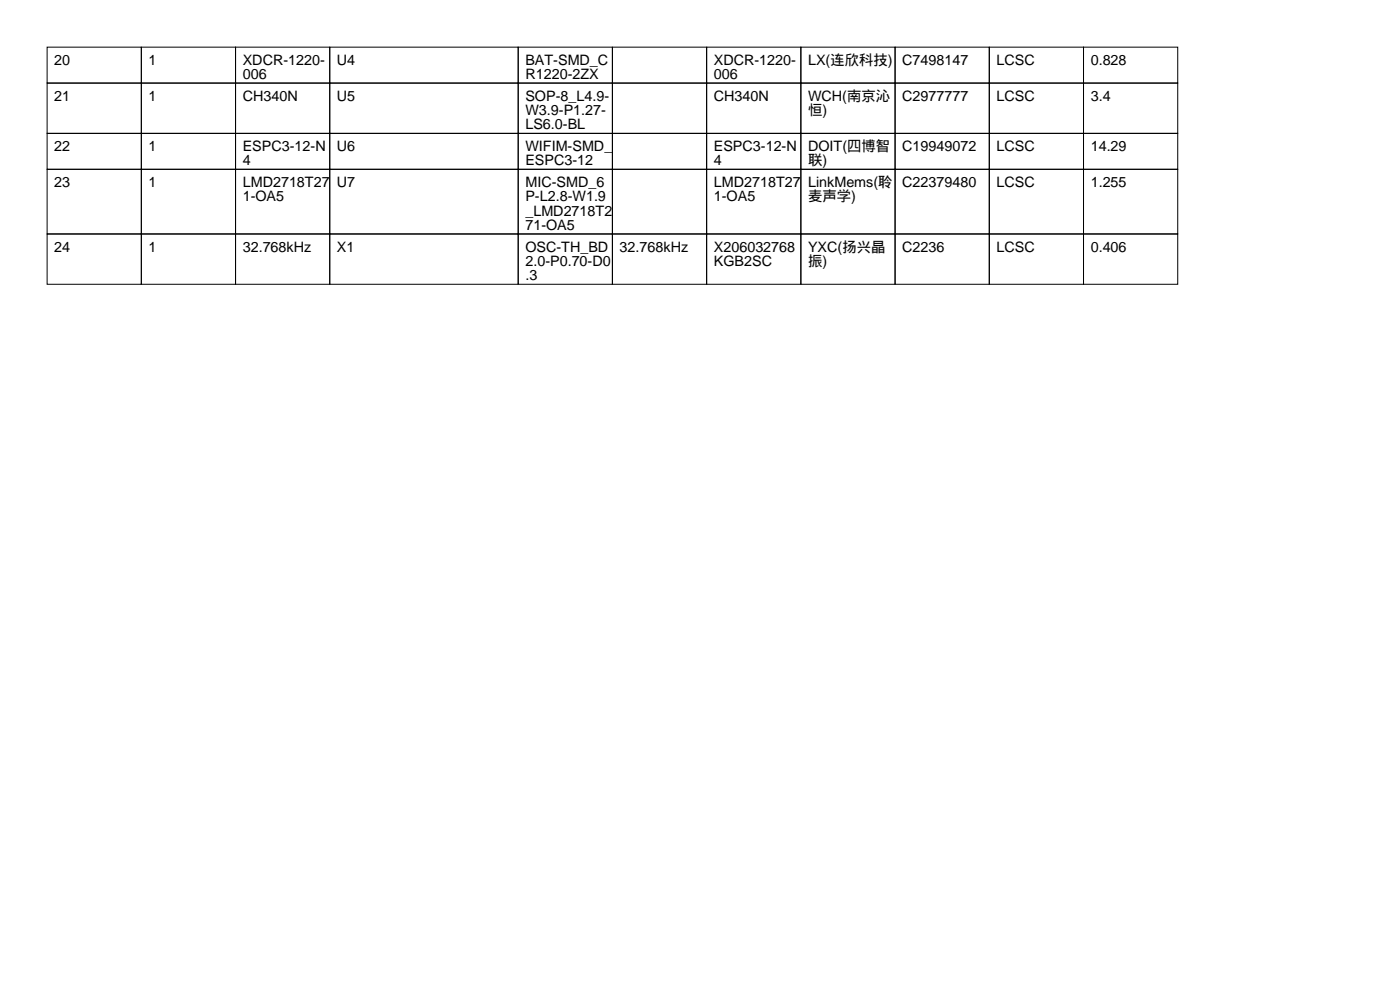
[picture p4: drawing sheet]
<svg xmlns="http://www.w3.org/2000/svg" width="297mm" height="210mm" viewBox="0 0 297 210" stroke-linecap="round" stroke-linejoin="round" font-family="sans-serif">
<defs><g id="words">
<g font-size="3">
<text x="11.5" y="13.7">20</text>
<text x="31.5" y="13.7">1</text>
<text x="51.5" y="13.7">XDCR-1220-</text>
<text x="51.5" y="16.8">006</text>
<text x="71.5" y="13.7">U4</text>
<text x="111.5" y="13.7">BAT-SMD_C</text>
<text x="111.5" y="16.8">R1220-2ZX</text>
<text x="151.5" y="13.7">XDCR-1220-</text>
<text x="151.5" y="16.8">006</text>
<text x="171.5" y="13.7">LX(连欣科技)</text>
<text x="191.5" y="13.7">C7498147</text>
<text x="211.5" y="13.7">LCSC</text>
<text x="231.5" y="13.7">0.828</text>
<text x="11.5" y="21.3">21</text>
<text x="31.5" y="21.3">1</text>
<text x="51.5" y="21.3">CH340N</text>
<text x="71.5" y="21.3">U5</text>
<text x="111.5" y="21.3">SOP-8_L4.9-</text>
<text x="151.5" y="21.3">CH340N</text>
<text x="171.5" y="21.3">WCH(南京沁</text>
<text x="191.5" y="21.3">C2977777</text>
<text x="211.5" y="21.3">LCSC</text>
<text x="231.5" y="21.3">3.4</text>
<text x="111.5" y="24.4">W3.9-P1.27-</text>
<text x="111.5" y="27.4">LS6.0-BL</text>
<text x="171.5" y="24.4">恒)</text>
<text x="11.5" y="32">22</text>
<text x="31.5" y="32">1</text>
<text x="51.5" y="32">ESPC3-12-N</text>
<text x="51.5" y="35.1">4</text>
<text x="71.5" y="32">U6</text>
<text x="111.5" y="32">WIFIM-SMD_</text>
<text x="111.5" y="35.1">ESPC3-12</text>
<text x="151.5" y="32">ESPC3-12-N</text>
<text x="151.5" y="35.1">4</text>
<text x="171.5" y="32">DOIT(四博智</text>
<text x="171.5" y="35.1">联)</text>
<text x="191.5" y="32">C19949072</text>
<text x="211.5" y="32">LCSC</text>
<text x="231.5" y="32">14.29</text>
<text x="11.5" y="39.6">23</text>
<text x="31.5" y="39.6">1</text>
<text x="51.5" y="39.6">LMD2718T27</text>
<text x="71.5" y="39.6">U7</text>
<text x="111.5" y="39.6">MIC-SMD_6</text>
<text x="151.5" y="39.6">LMD2718T27</text>
<text x="171.5" y="39.6">LinkMems(聆</text>
<text x="191.5" y="39.6">C22379480</text>
<text x="211.5" y="39.6">LCSC</text>
<text x="231.5" y="39.6">1.255</text>
<text x="51.5" y="42.7">1-OA5</text>
<text x="111.5" y="42.7">P-L2.8-W1.9</text>
<text x="111.5" y="45.7">_LMD2718T2</text>
<text x="151.5" y="42.7">1-OA5</text>
<text x="171.5" y="42.7">麦声学)</text>
<text x="11.5" y="53.3">24</text>
<text x="31.5" y="53.3">1</text>
<text x="51.5" y="53.3">32.768kHz</text>
<text x="71.5" y="53.3">X1</text>
<text x="111.5" y="48.8">71-OA5</text>
<text x="111.5" y="53.3">OSC-TH_BD</text>
<text x="131.5" y="53.3">32.768kHz</text>
<text x="151.5" y="53.3">X206032768</text>
<text x="171.5" y="53.3">YXC(扬兴晶</text>
<text x="191.5" y="53.3">C2236</text>
<text x="211.5" y="53.3">LCSC</text>
<text x="231.5" y="53.3">0.406</text>
<text x="111.5" y="56.4">2.0-P0.70-D0</text>
<text x="111.5" y="59.4">.3</text>
<text x="151.5" y="56.4">KGB2SC</text>
<text x="171.5" y="56.4">振)</text>
</g>
</g></defs>
<g fill="none" stroke="#000" stroke-width=".21">
<path d="M10 10h20v7.6h-20zM10 17.6h20v10.7h-20zM30 10h20v7.6h-20zM30 17.6h20v10.7h-20zM50 10h20v7.6h-20zM50 17.6h20v10.7h-20zM70 10h40v7.6h-40zM70 17.6h40v10.7h-40zM110 10h20v7.6h-20zM110 17.6h20v10.7h-20zM130 10h20v7.6h-20zM130 17.6h20v10.7h-20z"/>
<path d="M150 10h20v7.6h-20zM150 17.6h20v10.7h-20zM170 10h20v7.6h-20zM170 17.6h20v10.7h-20zM190 10h20v7.6h-20zM190 17.6h20v10.7h-20zM210 10h20v7.6h-20zM210 17.6h20v10.7h-20zM230 10h20v7.6h-20zM230 17.6h20v10.7h-20zM10 28.3h20v7.6h-20zM10 35.9h20v13.7h-20z"/>
<path d="M30 28.3h20v7.6h-20zM30 35.9h20v13.7h-20zM50 28.3h20v7.6h-20zM50 35.9h20v13.7h-20zM70 28.3h40v7.6h-40zM70 35.9h40v13.7h-40zM110 28.3h20v7.6h-20zM110 35.9h20v13.7h-20zM130 28.3h20v7.6h-20zM130 35.9h20v13.7h-20zM150 28.3h20v7.6h-20zM150 35.9h20v13.7h-20z"/>
<path d="M170 28.3h20v7.6h-20zM170 35.9h20v13.7h-20zM190 28.3h20v7.6h-20zM190 35.9h20v13.7h-20zM210 28.3h20v7.6h-20zM210 35.9h20v13.7h-20zM230 28.3h20v7.6h-20zM230 35.9h20v13.7h-20zM10 49.6h20v10.7h-20zM30 49.6h20v10.7h-20zM50 49.6h20v10.7h-20zM70 49.6h40v10.7h-40z"/>
<path d="M110 49.6h20v10.7h-20zM130 49.6h20v10.7h-20zM150 49.6h20v10.7h-20zM170 49.6h20v10.7h-20zM190 49.6h20v10.7h-20zM210 49.6h20v10.7h-20zM230 49.6h20v10.7h-20z"/>
</g>
<use href="#words"/>
</svg>
